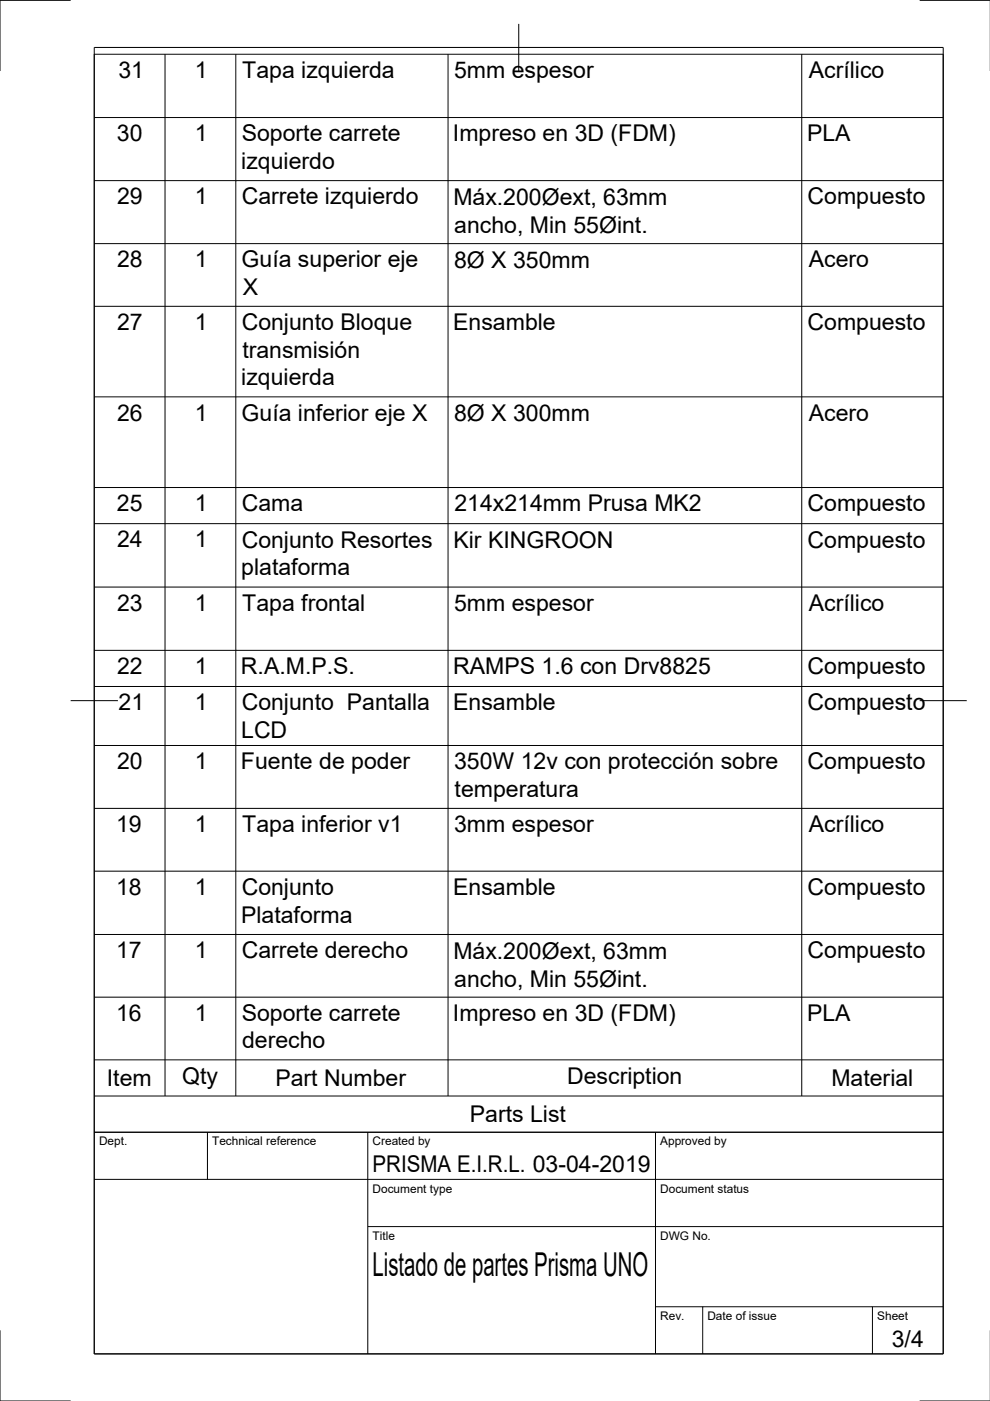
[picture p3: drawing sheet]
<svg xmlns="http://www.w3.org/2000/svg" width="210mm" height="297mm" viewBox="0 0 210 297" stroke-linecap="round" stroke-linejoin="round" font-family="sans-serif">
<defs><g id="words">
<text font-size="7" x="79" y="270.6">Listado de partes Prisma UNO</text>
<g font-size="4.9">
<text x="25.1" y="16.5">31</text>
<text x="41.3" y="16.5">1</text>
<text x="51.4" y="16.5">Tapa izquierda</text>
<text x="96.3" y="16.5">5mm espesor</text>
<text x="171.5" y="16.5">Acrílico</text>
<text x="24.8" y="29.9">30</text>
<text x="41.3" y="29.9">1</text>
<text x="51.3" y="30">Soporte carrete</text>
<text x="96" y="30">Impreso en 3D (FDM)</text>
<text x="171.1" y="29.9">PLA</text>
<text x="51.2" y="35.8">izquierdo</text>
<text x="24.8" y="43.3">29</text>
<text x="41.3" y="43.3">1</text>
<text x="51.2" y="43.4">Carrete izquierdo</text>
<text x="96.1" y="43.4">Máx.200Øext, 63mm</text>
<text x="171.2" y="43.4">Compuesto</text>
<text x="96.3" y="49.4">ancho, Min 55Øint.</text>
<text x="24.8" y="56.7">28</text>
<text x="41.3" y="56.7">1</text>
<text x="51.2" y="56.7">Guía superior eje</text>
<text x="96.3" y="56.8">8Ø X 350mm</text>
<text x="171.5" y="56.6">Acero</text>
<text x="51.5" y="62.6">X</text>
<text x="24.8" y="69.9">27</text>
<text x="41.3" y="69.9">1</text>
<text x="51.2" y="70">Conjunto Bloque</text>
<text x="96.1" y="69.9">Ensamble</text>
<text x="171.2" y="70">Compuesto</text>
<text x="51.4" y="75.8">transmisión</text>
<text x="51.2" y="81.7">izquierda</text>
<text x="24.8" y="89.2">26</text>
<text x="41.3" y="89.2">1</text>
<text x="51.2" y="89.2">Guía inferior eje X</text>
<text x="96.3" y="89.3">8Ø X 300mm</text>
<text x="171.5" y="89.2">Acero</text>
<text x="24.8" y="108.4">25</text>
<text x="41.3" y="108.4">1</text>
<text x="51.2" y="108.4">Cama</text>
<text x="96.4" y="108.4">214x214mm Prusa MK2</text>
<text x="171.2" y="108.4">Compuesto</text>
<text x="24.8" y="116">24</text>
<text x="41.3" y="116">1</text>
<text x="51.2" y="116.1">Conjunto Resortes</text>
<text x="96.1" y="116.1">Kir KINGROON</text>
<text x="171.2" y="116.1">Compuesto</text>
<text x="51.2" y="122">plataforma</text>
<text x="24.8" y="129.5">23</text>
<text x="41.3" y="129.5">1</text>
<text x="51.4" y="129.5">Tapa frontal</text>
<text x="96.3" y="129.5">5mm espesor</text>
<text x="171.5" y="129.5">Acrílico</text>
<text x="24.8" y="142.9">22</text>
<text x="41.3" y="142.9">1</text>
<text x="51.1" y="142.9">R.A.M.P.S.</text>
<text x="96.1" y="142.9">RAMPS 1.6 con Drv8825</text>
<text x="171.2" y="142.9">Compuesto</text>
<text x="25.1" y="150.6">21</text>
<text x="41.3" y="150.6">1</text>
<text x="51.2" y="150.6">Conjunto Pantalla</text>
<text x="96.1" y="150.5">Ensamble</text>
<text x="171.2" y="150.6">Compuesto</text>
<text x="51.1" y="156.5">LCD</text>
<text x="24.8" y="163.1">20</text>
<text x="41.3" y="163.1">1</text>
<text x="51.1" y="163.1">Fuente de poder</text>
<text x="96.3" y="163.1">350W 12v con protección sobre</text>
<text x="171.2" y="163.1">Compuesto</text>
<text x="96.4" y="168.9">temperatura</text>
<text x="24.6" y="176.4">19</text>
<text x="41.3" y="176.4">1</text>
<text x="51.4" y="176.5">Tapa inferior v1</text>
<text x="96.3" y="176.4">3mm espesor</text>
<text x="171.5" y="176.4">Acrílico</text>
<text x="24.6" y="189.7">18</text>
<text x="41.3" y="189.7">1</text>
<text x="51.2" y="189.8">Conjunto</text>
<text x="96.1" y="189.7">Ensamble</text>
<text x="171.2" y="189.8">Compuesto</text>
<text x="51.1" y="195.7">Plataforma</text>
<text x="24.6" y="203.1">17</text>
<text x="41.3" y="203.1">1</text>
<text x="51.2" y="203.2">Carrete derecho</text>
<text x="96.1" y="203.2">Máx.200Øext, 63mm</text>
<text x="171.2" y="203.2">Compuesto</text>
<text x="96.3" y="209.2">ancho, Min 55Øint.</text>
<text x="24.6" y="216.4">16</text>
<text x="41.3" y="216.4">1</text>
<text x="51.3" y="216.5">Soporte carrete</text>
<text x="96" y="216.5">Impreso en 3D (FDM)</text>
<text x="171.1" y="216.4">PLA</text>
<text x="51.3" y="222.3">derecho</text>
<text x="22.7" y="230.3">Item</text>
<text x="38.6" y="229.8">Qty</text>
<text x="58.4" y="230.3">Part Number</text>
<text x="120.2" y="229.8">Description</text>
<text x="176.3" y="230.3">Material</text>
<text x="99.6" y="237.9">Parts List</text>
<text x="79" y="248.5">PRISMA E.I.R.L. 03-04-2019</text>
<text x="189.1" y="285.7">3/4</text>
</g>
<g font-size="2.5">
<text x="21" y="242.9">Dept.</text>
<text x="45" y="242.9">Technical reference</text>
<text x="79" y="242.9">Created by</text>
<text x="140" y="242.9">Approved by</text>
<text x="79" y="252.8">Document type</text>
<text x="140" y="252.8">Document status</text>
<text x="79" y="262.9">Title</text>
<text x="140" y="262.9">DWG No.</text>
<text x="140" y="279.9">Rev.</text>
<text x="150" y="279.9">Date of issue</text>
<text x="186" y="279.9">Sheet</text>
</g>
</g></defs>
<!-- layer: Border -->
<path d="M15 .1h-15v15M20 10.1h180v276.9h-180zM110 5.1v10M195 .1h15M15 148.6h10M195 148.6h10M0 282.1v14.9h15M195 297h15" fill="none" stroke="#000" stroke-width=".21"/>
<!-- layer: TitleBlock -->
<path d="M20 240.1h180v46.9h-180zM20 250h180M44 240.1v9.9M78 240.1v46.9M139 240.1v46.9M78 260.1h122M139 277.1h61M149 277.1v9.9M185 277.1v9.9" fill="none" stroke="#000" stroke-width=".21"/>
<!-- layer: BOM -->
<g fill="none" stroke="#000" stroke-width=".21">
<path d="M20 11.5h180v228.6h-180zM35 11.5v220.9M50 11.5v220.9M95 11.5v220.9M170 11.5v220.9M20 38.3h180M20 24.9h180M20 51.7h180M20 64.9h180M20 84.1h180M20 111h180M20 103.4h180"/>
<path d="M20 137.9h180M20 124.5h180M20 158.1h180M20 145.5h180M20 171.4h180M20 198.1h180M20 184.7h180M20 211.4h180M20 232.4h180M20 224.7h180"/>
</g>
<use href="#words"/>
</svg>
